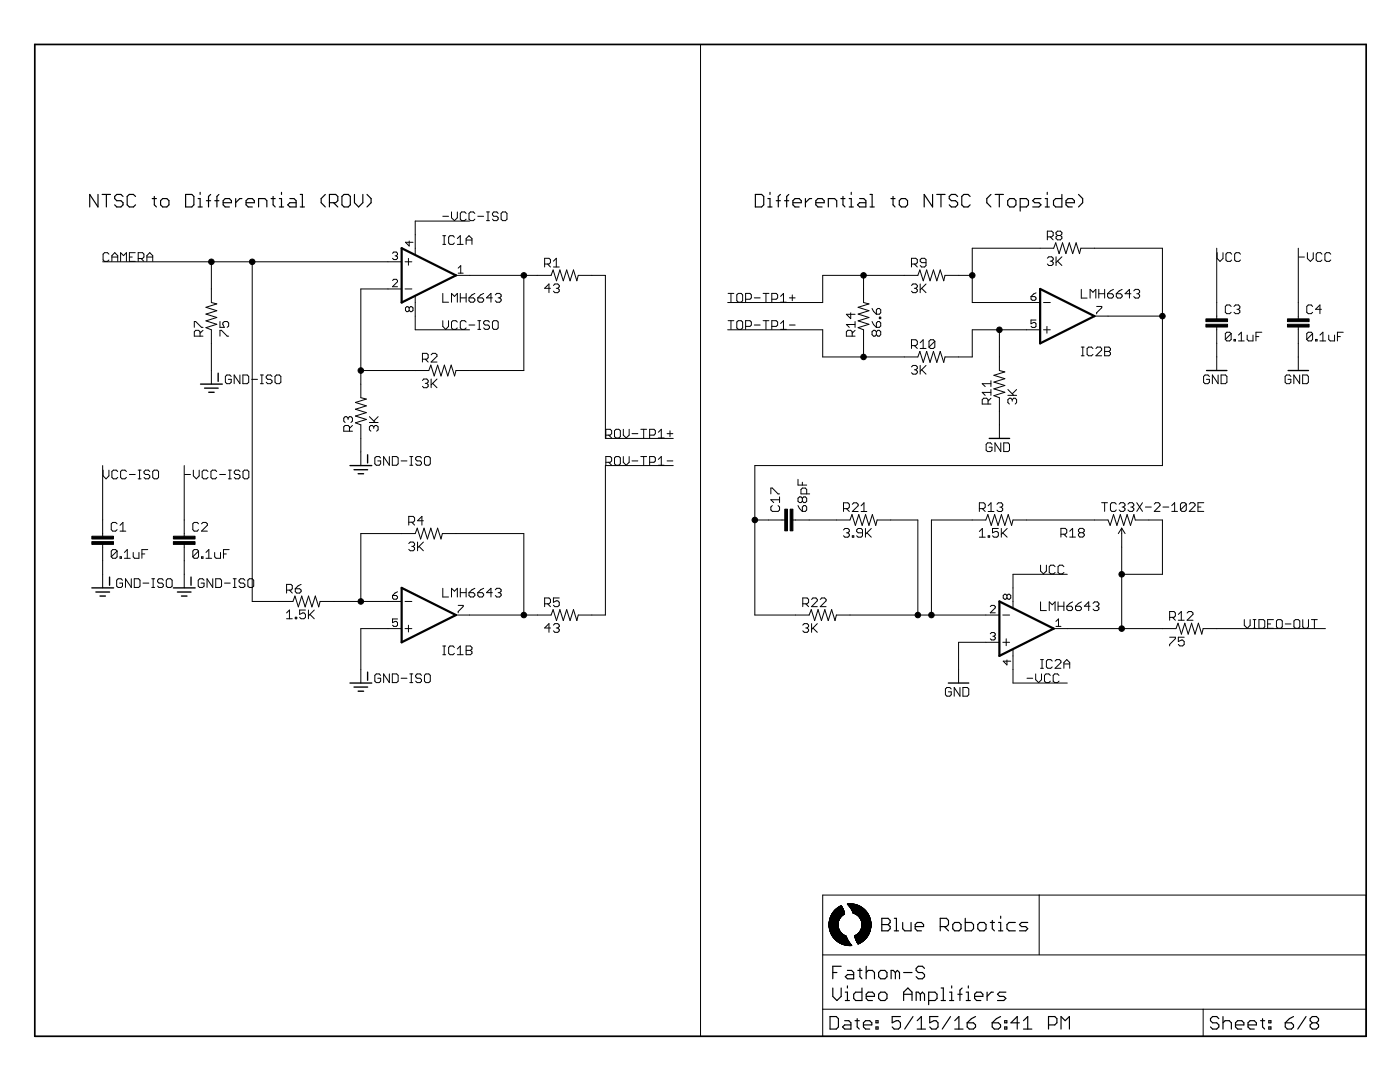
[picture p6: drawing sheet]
<svg xmlns="http://www.w3.org/2000/svg" width="279mm" height="216mm" viewBox="0 0 279 216" stroke-linecap="round" stroke-linejoin="round" font-family="sans-serif">
<g fill="none" stroke="#000" stroke-width=".23">
<path d="M19.6 38.8v2.5l-1.7-2.5v2.5M20.4 38.8h1.7M21.2 38.8v2.5M24.6 39.2l-.5-.4h-.8l-.4 .4v.4l.4 .4h.8l.5 .4v.5l-.5 .4h-.8l-.4-.4M27.1 39.2l-.5-.4h-.8l-.4 .4v1.7l.4 .4h.8l.5-.4M30.4 39.6h.8M30.8 39.2v1.7l.4 .4M37 38.8h1.3l.4 .4v1.7l-.4 .4h-1.3zM39.5 39.6h.4v1.7M39.9 38.4v.4M42 38.8l-.4 .4v2.1M43.7 38.8l-.4 .4v2.1"/>
<path d="M47 39.6v1.7M48.3 39.6h-.4l-.9 .8M54.1 39.6h.8M54.5 39.2v1.7l.4 .4M55.8 39.6h.4v1.7M56.2 38.4v.4M57.8 39.6h.9l.4 .4v1.3h-1.3l-.4-.4 .4-.5h1.3M59.9 38.8h.4v2.5M64.9 38.8l-.8 .8v.8l.8 .9M68.2 39.2l.5-.4h.8l.4 .4v1.7l-.4 .4h-.8l-.5-.4zM70.7 38.8v1.6l.9 .9 .8-.9v-1.6M73.2 38.8l.9 .8v.8l-.9 .9"/>
<path d="M150.7 38.8h1.3l.4 .4v1.7l-.4 .4h-1.3zM153.2 39.6h.5v1.7M153.7 38.4v.4M155.7 38.8l-.4 .4v2.1M157.4 38.8l-.4 .4v2.1M160.7 39.6v1.7M162 39.6h-.4l-.9 .8M167.8 39.6h.8M168.2 39.2v1.7l.4 .4M169.5 39.6h.4v1.7M169.9 38.4v.4M171.6 39.6h.8l.4 .4v1.3h-1.2l-.5-.4 .5-.5h1.2"/>
<path d="M173.6 38.8h.5v2.5M177.8 39.6h.8M178.2 39.2v1.7l.4 .4M179.9 39.6h.8l.4 .4v.9l-.4 .4h-.8l-.4-.4v-.9zM186.1 38.8v2.5l-1.7-2.5v2.5M186.9 38.8h1.7M187.8 38.8v2.5M191.1 39.2l-.4-.4h-.8l-.5 .4v.4l.5 .4h.8l.4 .4v.5l-.4 .4h-.8l-.5-.4M193.6 39.2l-.4-.4h-.8l-.5 .4v1.7l.5 .4h.8l.4-.4M197.8 38.8l-.9 .8v.8l.9 .9M198.6 38.8h1.7M199.4 38.8v2.5"/>
<path d="M201.5 39.6h.9l.4 .4v.9l-.4 .4h-.9l-.4-.4v-.9zM207.8 39.6h-1.3l-.4 .4 .4 .4h.8l.5 .5-.5 .4h-1.2M208.6 39.6h.4v1.7M209 38.4v.4M211.9 38.8v2.5h-1.2l-.5-.4v-.9l.5-.4h1.2M215.2 38.8l.9 .8v.8l-.9 .9M32 40l.5-.4h.8l.4 .4v.9l-.4 .4h-.8l-.5-.4zM39.5 41.3h.9M41.2 40h.8M42.9 40h.8M44.5 40.4h1.7v-.4l-.4-.4h-.9l-.4 .4v.9l.4 .4h.9M49.1 40.4h1.7v-.4l-.4-.4h-.9l-.4 .4v.9l.4 .4h.9"/>
<path d="M51.6 41.3v-1.7h1.3l.4 .4v1.3M55.8 41.3h.8M59.9 41.3h.8M65.7 40.4h1.3l.4-.4v-.8l-.4-.4h-1.3v2.5M66.6 40.4l.8 .9M153.2 41.3h.9M154.9 40h.8M156.6 40h.8M158.2 40.4h1.7v-.4l-.4-.4h-.8l-.5 .4v.9l.5 .4h.8M162.8 40.4h1.7v-.4l-.4-.4h-.9l-.4 .4v.9l.4 .4h.9M165.3 41.3v-1.7h1.3l.4 .4v1.3M169.5 41.3h.8"/>
<path d="M173.6 41.3h.9M203.6 41.3h1.3l.4-.4v-.9l-.4-.4h-1.3v2.5M208.6 41.3h.8M212.7 40.4h1.7v-.4l-.4-.4h-.8l-.5 .4v.9l.5 .4h.8M166.2 197.1v1.7l.8 .8 .9-.8v-1.7M166.2 194.1h.8M167.9 192.8h-1.7v2.5M168.7 198h.4v1.6M168.7 199.6h.8M169.1 193.6h.8l.5 .5v1.2h-1.3l-.4-.4 .4-.4h1.3M169.1 196.7v.4M171.2 193.6h.8"/>
<path d="M171.6 193.2v1.7l.4 .4M172 197.1v2.5h-1.2l-.4-.4v-.8l.4-.4h1.2M172.9 194.1l.4-.5h.8l.4 .5v1.2M172.9 192.8v2.5M172.9 198.8h1.6v-.4l-.4-.4h-.8l-.4 .4v.8l.4 .4h.8M175.3 198.4l.5-.4h.8l.4 .4v.8l-.4 .4h-.8l-.5-.4zM175.8 193.6h.8l.4 .5v.8l-.4 .4h-.8l-.5-.4v-.8zM176 183.2h1.2l.5 .5v.4l-.5 .4 .5 .4v.4l-.5 .4h-1.2zM176 184.5h1.2M178.5 183.2h.4v2.5M178.5 185.7h.8M178.7 194.1l-.4-.5h-.5v1.7"/>
<path d="M178.7 194.1v1.2M178.7 194.1l.4-.5 .4 .5v1.2M180.1 184.1v1.2l.5 .4h1.2v-1.6M180.3 194.1h1.7M180.3 199.6v-1.6l.9-.9 .8 .9v1.6M180.3 198.4h1.7M182.6 184.9h1.7v-.4l-.4-.4h-.8l-.5 .4v.8l.5 .4h.8M183.7 198.4l-.4-.4h-.5v1.6M183.7 198.4l.4-.4 .4 .4v1.2M183.7 198.4v1.2M184.5 193.2l-.4-.4h-.8l-.5 .4v.4l.5 .5h.8l.4 .4v.4l-.4 .4h-.8l-.5-.4M185.3 199.6h1.3l.4-.4v-.8l-.4-.4h-1.3v2.5"/>
<path d="M187.6 184.9h1.3l.4-.4v-.8l-.4-.5h-1.3v2.5M187.8 199.6h.9M187.8 197.1h.5v2.5M188.5 184.9l.8 .8M189.5 198h.4v1.6M189.5 199.6h.8M189.9 196.7v.4M190.5 184.1h.9l.4 .4v.8l-.4 .4h-.9l-.4-.4v-.8zM191.2 198.4h.8M192 197.1l-.4 .5v2M192.6 183.2v2.5h1.3l.4-.4v-.8l-.4-.4h-1.3M192.8 198h.5v1.6"/>
<path d="M192.8 199.6h.9M193.3 196.7v.4M194.5 198.8h1.7v-.4l-.5-.4h-.8l-.4 .4v.8l.4 .4h.8M195.5 184.1h.9l.4 .4v.8l-.4 .4h-.9l-.4-.4v-.8zM197 198v1.6M197.6 184.1h.9M198 183.7v1.6l.5 .4M198.2 198h-.4l-.8 .8M199.3 185.7h.8M199.3 184.1h.4v1.6M199.7 182.8v.4M200.7 198h-1.2l-.4 .4 .4 .4h.8l.4 .4-.4 .4h-1.2"/>
<path d="M202.6 184.1h-1.2l-.4 .4v.8l.4 .4h1.2M205.1 184.1h-1.2l-.4 .4 .4 .4h.8l.4 .4-.4 .4h-1.2M165.7 202.8h1.2l.4 .5v1.6l-.4 .4h-1.2zM168.6 203.7h.8l.4 .4v1.2h-1.2l-.5-.4 .5-.4h1.2M170.6 203.7h.9M171.1 203.3v1.6l.4 .4M172.3 204.5h1.7v-.4l-.4-.4h-.9l-.4 .4v.8l.4 .4h.9M174.8 204.9h.4v.4h-.4zM174.8 203.7h.4v.4h-.4zM179.7 202.8h-1.6v1.3l.8-.4h.4l.4 .4v.8l-.4 .4h-.8l-.4-.4M182.2 202.8l-1.6 2.5M183 205.3h1.7"/>
<path d="M183 203.7l.9-.9v2.5M187.2 202.8h-1.7v1.3l.9-.4h.4l.4 .4v.8l-.4 .4h-.9l-.4-.4M189.7 202.8l-1.7 2.5M190.5 205.3h1.7M190.5 203.7l.9-.9v2.5M193 204.1h1.3l.4 .4v.4l-.4 .4h-.9l-.4-.4zM194.7 202.8l-.8 .5-.9 .8M198 204.1h1.3l.4 .4v.4l-.4 .4h-.9l-.4-.4zM199.7 202.8l-.8 .5-.9 .8M200.5 204.9h.4v.4h-.4zM200.5 203.7h.4v.4h-.4zM203.4 204.1h-1.6l1.2-1.3v2.5"/>
<path d="M204.3 205.3h1.6M204.3 203.7l.8-.9v2.5M209.3 204.5h1.2l.4-.4v-.8l-.4-.5h-1.2v2.5M211.8 205.3v-2.5l.8 .9 .8-.9v2.5M243.2 203.3l-.4-.5h-.8l-.4 .5v.4l.4 .4h.8l.4 .4v.4l-.4 .4h-.8l-.4-.4M244.1 204.1l.4-.4h.8l.4 .4v1.2M244.1 202.8v2.5M246.6 204.5h1.6v-.4l-.4-.4h-.8l-.4 .4v.8l.4 .4h.8M249.1 204.5h1.6v-.4l-.4-.4h-.8l-.4 .4v.8l.4 .4h.8M251.6 203.7h.8M252 203.3v1.6l.4 .4M253.2 204.9h.4v.4h-.4z"/>
<path d="M253.2 203.7h.4v.4h-.4zM256.5 204.1h1.2l.4 .4v.4l-.4 .4h-.8l-.4-.4zM258.1 202.8l-.8 .5-.8 .8M260.6 202.8l-1.6 2.5M261.9 204.1l-.4 .4v.4l.4 .4h.8l.4-.4v-.4l-.4-.4M261.9 204.1l-.4-.4v-.4l.4-.5h.8l.4 .5v.4l-.4 .4M261.9 204.1h.8"/>
</g>
<g fill="none" stroke="#000" stroke-width=".2">
<path d="M139.8 8.9v197.9M20.5 52.2h59.7M21.7 50.7l-.3-.3h-.5l-.3 .3v1.2l.3 .3h.5l.3-.3M22.3 52.2v-1.2l.6-.6 .6 .6v1.2M22.3 51.3h1.2M24.1 52.2v-1.8l.6 .6 .5-.6v1.8M25.8 51.3h.6M27 50.4h-1.2v1.8h1.2M27.6 51.6h.8l.3-.3v-.6l-.3-.3h-.8v1.8M28.2 51.6l.5 .6M29.3 52.2v-1.2l.6-.6 .6 .6v1.2M29.3 51.3h1.2"/>
<path d="M42.2 52.2v8.2l1.1 .2-2.2 .7 2.2 .7-2.2 .7 2.2 .7-2.2 .6 2.2 .7-2.2 .7 1.1 .4v10.8M50.3 52.2v67.8h8.2l.4-1.1 .6 2.2 .7-2.2 .7 2.2 .7-2.2 .7 2.2 .6-2.2 .7 2.2 .3-1.1h16.3M78.3 50.5l.3-.2h.5l.2 .2v.3l-.2 .3M78.3 56l.3-.3h.5l.2 .3v.2l-1 1h1M78.8 51.1h.3M79.1 51.1l.2 .2v.2l-.2 .3h-.5l-.3-.3M80.2 57.7h-8.2v21.7l1.1 .2-2.2 .7 2.2 .7-2.2 .7 2.2 .6-2.2 .7 2.2 .7-2.2 .7 1.1 .4v8.1M80.8 52.2h1.4M80.8 57.7h1.4M81.5 51.6v1.3M81.7 48.1v1l-.8-.8h1.5M82.9 59.1v6.7h10.8"/>
<path d="M88.4 58.5v1.8h1.1M88.4 48.8h.5M88.4 47h.5M88.4 43.2h1.1M88.6 47v1.8M90.1 42.3v1.2l.6 .5 .6-.5v-1.2M90.7 47.3l-.3-.3h-.6l-.3 .3v1.2l.3 .3h.6l.3-.3M91 54.9h19l.4-1 .7 2.1 .6-2.1 .7 2.1 .7-2.1 .7 2.1 .6-2.1 .7 2.1 .3-1.1h5.4v32.6h13.6M91.3 47.6l.6-.6v1.8M91.3 48.8h1.1M91.4 53.5l.5-.5v1.5M91.4 54.5h1"/>
<path d="M91.9 58.5v1.8M91.9 59.4h1.1M93 42.6l-.3-.3h-.6l-.2 .3v1.1l.2 .3h.6l.3-.3M93 48.8v-1.2l.6-.6 .6 .6v1.2M93 58.5v1.8M93 47.9h1.2M93.6 59.4h.9l.3 .3v.3l-.3 .3h-.6l-.3-.3zM93.7 44.1h-10.8v6.7M94.8 58.5l-.6 .3-.6 .6M94.8 42.6l-.3-.3h-.6l-.3 .3v1.1l.3 .3h.6l.3-.3M95.4 59.4h.8l.3 .3v.3l-.3 .3h-.5l-.3-.3zM95.4 43.2h1.1"/>
<path d="M96.5 58.5l-.6 .3-.5 .6M97.1 42.3h.6M97.1 44h.6M97.4 42.3v1.7M98.3 59.4h-1.2l.9-.9v1.8M98.8 58.8l.3-.3h.6l.3 .3v.3l-.3 .3M99.4 59.4h.3M99.4 42.6l-.3-.3h-.5l-.3 .3v.3l.3 .3h.5l.3 .3v.2l-.3 .3h-.5l-.3-.3M99.7 59.4l.3 .3v.3l-.3 .3h-.6l-.3-.3M100.3 42.3h.6l.3 .3v1.1l-.3 .3h-.6l-.3-.3v-1.1zM104.5 54.9v19h-13.5l-.3 1.1-.7-2.1-.6 2.1-.7-2.1-.7 2.1-.7-2.1-.6 2.1-.7-2.1-.4 1h-13.6M108.7 52.7h.9l.3-.3v-.6l-.3-.3h-.9v1.8"/>
<path d="M109.3 52.7l.6 .6M109.9 57.5h-1.2l.9-.8v1.7M110.4 57l.3-.3h.6l.3 .3v.2l-.3 .3M110.4 52.1l.6-.6v1.8M110.4 53.3h1.2M111 57.5h.3M111.3 57.5l.3 .3v.3l-.3 .3h-.6l-.3-.3M145.3 58.5h1.2M145.9 58.5v1.8M147 58.8l.3-.3h.6l.3 .3v1.2l-.3 .3h-.6l-.3-.3zM148.8 59.7h.9l.2-.3v-.6l-.2-.3h-.9v1.8M150.5 59.4h1.2"/>
<path d="M152.3 58.5h1.2M152.9 58.5v1.8M154 59.7h.9l.3-.3v-.6l-.3-.3h-.9v1.8M155.8 59.1l.6-.6v1.8M157.5 59.4h1.2M158.1 58.8v1.2M172.3 54.9v5.5l1.1 .2-2.1 .7 2.1 .7-2.1 .7 2.1 .7-2.1 .6 2.1 .7-2.1 .7 1 .4v5.4M181.9 57l.3-.3h.6l.3 .3v.2l-.3 .3M181.9 52.7h.9l.3-.3v-.6l-.3-.3h-.9v1.8M182.5 57.5h.3M182.5 52.7l.6 .6M182.8 57.5l.3 .3v.3l-.3 .3h-.6l-.3-.3"/>
<path d="M183.6 56.7v1.7M183.9 57.5l.9 .9M184.8 52.4h-.9l-.3-.3v-.3l.3-.3h.6l.3 .3v1.2l-.3 .3h-.6l-.3-.3M184.8 56.7l-1.2 1.1M194 54.9h-5.4l-.3 1.1-.7-2.1-.6 2.1-.7-2.1-.7 2.1-.7-2.1-.6 2.1-.7-2.1-.4 1h-19v5.5h-19M205.8 59.2h.7l.3 .2v.3l-.3 .2h-.5l-.2-.2zM206.8 58.4l-.5 .3-.5 .5M209 51.5l.3-.3h.6l.3 .3v.3l-.3 .3M209 47.3h.9l.3-.3v-.6l-.3-.3h-.9v1.8M209.6 52.1h.3M209.6 47.3l.6 .6M209.9 52.1l.3 .3v.3l-.3 .3h-.6l-.3-.3"/>
<path d="M210.8 51.2v1.8M211.1 47l-.3-.3v-.3l.3-.3h.5l.3 .3v.3l-.3 .3M211.1 47l-.3 .3v.3l.3 .3h.5l.3-.3v-.3l-.3-.3M211.1 52.1l.8 .9M211.1 47h.5M211.9 51.2l-1.1 1.2M215.8 57.7v1.8h1.2M217.6 59.5v-1.8l.5 .6 .6-.6v1.8M219.3 57.7v1.8M219.3 58.6h1.2M220.5 57.7v1.8M221 58.6h.9l.3 .3v.3l-.3 .3h-.6l-.3-.3z"/>
<path d="M222.2 57.7l-.6 .3-.6 .6M222.8 58.6h.8l.3 .3v.3l-.3 .3h-.5l-.3-.3zM223.9 57.7l-.5 .3-.6 .6M225.7 58.6h-1.2l.9-.9v1.8M226.3 58l.3-.3h.6l.2 .3v.3l-.2 .3M226.9 58.6h.3M227.2 58.6l.2 .3v.3l-.2 .3h-.6l-.3-.3M242.8 49.5v14.1M242.9 50.4v1.2l.6 .6 .6-.6v-1.2M245.8 50.7l-.3-.3h-.6l-.2 .3v1.2l.2 .3h.6l.3-.3M247.6 50.7l-.3-.3h-.6l-.3 .3v1.2l.3 .3h.6l.3-.3M259.1 49.5v14.1"/>
<path d="M259.2 51.3h1.1M260.9 50.4v1.2l.6 .6 .6-.6v-1.2M263.8 50.7l-.3-.3h-.5l-.3 .3v1.2l.3 .3h.5l.3-.3M265.6 50.7l-.3-.3h-.6l-.3 .3v1.2l.3 .3h.6l.3-.3M38.8 65.3v-1.1h.3l1.1 1.1h.3M39.9 67.1v-.9l-.3-.3h-.5l-.3 .3v.9h1.7M40.5 65.9l-.6 .6M43.9 64.2v1.1h.9l-.3-.8 .3-.3h.5l.3 .3v.5l-.3 .3M43.9 67.1v-1.2h.3l1.1 1.2h.3M46.1 75.1l-.3-.3h-.5l-.3 .3v1.2l.3 .3h.5l.3-.3v-.6h-.5M47.9 74.8v1.8l-1.2-1.8v1.8M48.5 74.8h.8l.3 .3v1.2l-.3 .3h-.8z"/>
<path d="M50.2 75.7h1.2M52 74.8h.6M52 76.6h.6M52.3 74.8v1.8M54.3 75.1l-.3-.3h-.6l-.3 .3v.3l.3 .3h.6l.3 .3v.3l-.3 .3h-.6l-.3-.3M55.2 74.8h.6l.2 .3v1.2l-.2 .3h-.6l-.3-.3v-1.2zM81.7 61.4l-.3-.2h-.2l-.3 .2v.5l.3 .3h.2l.3-.3M81.7 61.4l.2-.2h.3l.2 .2v.5l-.2 .3h-.3l-.2-.3M81.7 61.4v.5M84.3 75.9l.3-.3h.6l.2 .3v.3l-.2 .3M84.3 71.7h.9l.2-.3v-.6l-.2-.3h-.9v1.7M84.9 76.5h.3"/>
<path d="M84.9 71.7l.5 .5M85.2 76.5l.2 .3v.3l-.2 .3h-.6l-.3-.3M86 75.6v1.8M86 70.8l.3-.3h.6l.3 .3v.3l-1.2 1.1h1.2M86.3 76.5l.9 .9M87.2 75.6l-1.2 1.2M88.4 64v1.1l.5 .6 .6-.6v-1.1M90.1 60.3v-1.8l.6 .6 .6-.6v1.8M91.3 64.3l-.3-.3h-.6l-.3 .3v1.1l.3 .3h.6l.3-.3M93 64.3l-.3-.3h-.6l-.2 .3v1.1l.2 .3h.6l.3-.3M93.6 64.9h1.2M95.4 64h.5"/>
<path d="M95.4 65.7h.5M95.7 64v1.7M97.7 64.3l-.3-.3h-.6l-.3 .3v.3l.3 .3h.6l.3 .2v.3l-.3 .3h-.6l-.3-.3M98.3 64.3l.3-.3h.5l.3 .3v1.1l-.3 .3h-.5l-.3-.3zM145.2 65.8h19v5.4h19l.4-1.1 .7 2.2 .6-2.2 .7 2.2 .7-2.2 .7 2.2 .6-2.2 .7 2.2 .3-1.1h5.4v-5.4h13.6M145.3 64h1.2M145.9 64v1.7M147 64.3l.3-.3h.6l.3 .3v1.1l-.3 .3h-.6l-.3-.3zM148.8 65.1h.9l.2-.2v-.6l-.2-.3h-.9v1.7M150.5 64.9h1.2M152.3 64h1.2M152.9 64v1.7"/>
<path d="M154 65.1h.9l.3-.2v-.6l-.3-.3h-.9v1.7M155.8 60.3h1.2M155.8 65.7h1.2M155.8 64.6l.6-.6v1.7M157.5 64.9h1.2M169.8 62.4v1.2l-.9-.9h1.7M170.1 67.1v-.9l-.3-.3h-.6l-.3 .3v.9h1.7M170.6 65.9l-.5 .6M170.6 64.7h-1.7l.6 .6M170.6 64.2v1.1M174 64.2l.3 .5 .6 .6M174 61.6l.3 .5 .6 .6"/>
<path d="M174.9 66.2l-.3-.3h-.3l-.3 .3v.6l.3 .3h.3l.3-.3M174.9 66.2l.3-.3h.3l.3 .3v.6l-.3 .3h-.3l-.3-.3M174.9 64.5l.3-.3h.3l.3 .3v.5l-.3 .3h-.6zM174.9 61.8l.3-.2h.3l.3 .2v.6l-.3 .3h-.6zM174.9 66.2v.6M175.5 63.3h.3v.3h-.3zM181.9 69h.9l.3-.3v-.6l-.3-.3h-.9v1.7M181.9 73.2l.3-.3h.6l.3 .3v.3l-.3 .3M182.5 73.8h.3M182.5 69l.6 .5M182.8 73.8l.3 .3v.3l-.3 .3h-.6l-.3-.3M183.6 72.9v1.8"/>
<path d="M183.6 68.4l.6-.6v1.7M183.6 69.5h1.2M183.9 73.8l.9 .9M184.8 72.9l-1.2 1.2M186.6 68.1l-.3-.3h-.6l-.3 .3v1.2M186.6 68.1v1.2l-.3 .2h-.6l-.3-.2M186.6 68.1l-1.2 1.2M197.8 76.6h-1.8l.6 .5M197.8 79.5l-.6 .6M197.8 78.3h-1.8l.6 .6M197.8 76v1.1M197.8 77.7v1.2"/>
<path d="M199.5 65.8v8.1l1 .3-2.1 .7 2.1 .7-2.1 .6 2.1 .7-2.1 .7 2.1 .7-2.1 .7 1.1 .4v8.1M201.1 78.9h1.8M201.1 77.7l1.2 1.2M202 79.8l-.3-.3h-.3l-.3 .3v.5l.3 .3M202 79.8l.3-.3h.3l.3 .3v.5l-.3 .3M202 79.8v.3M202.9 77.7l-.9 .9M206.8 63.9h-1v.7l.7-.3 .3 .3v.5l-.3 .2h-.5l-.2-.2M207.6 60.4h-13.6v-10.9h16.3l.4-1 .7 2.1 .6-2.1 .7 2.1 .7-2.1 .7 2.1 .7-2.1 .6 2.1 .3-1.1h16.3v43.4h-81.4v29.8h10.9l.4-1.1 .7 2.2 .7-2.2 .6 2.2 .7-2.2 .7 2.2 .7-2.2 .6 2.2 .3-1.1h32.6M208.3 65.8h1.3M208.3 60.4h1.3M208.9 65.1v1.4"/>
<path d="M215.8 71h.6M215.8 69.3h.6M216.1 69.3v1.7M218.1 69.6l-.3-.3h-.5l-.3 .3v1.1l.3 .3h.5l.3-.3M218.4 63.1h13.6M218.7 69.6l.3-.3h.6l.3 .3v.2l-1.2 1.2h1.2M218.9 61.2h1v.2l-1 1v.2M220.5 69.3h.8l.3 .3v.2l-.3 .3 .3 .3v.3l-.3 .3h-.8zM220.5 70.1h.8M241.4 75.1l-.3-.3h-.6l-.3 .3v1.2l.3 .3h.6l.3-.3v-.6h-.6M242.8 65.3v8.6M243.1 74.8v1.8l-1.1-1.8v1.8"/>
<path d="M243.7 74.8h.9l.3 .3v1.2l-.3 .3h-.9zM245.7 61.2l-.3-.3h-.6l-.3 .3v1.1l.3 .3h.6l.3-.3M245.7 66.6l-.3-.3h-.6l-.3 .3v1.1M245.7 66.6v1.1l-.3 .3h-.6l-.3-.3M245.7 66.6l-1.2 1.1M246.3 67.7h.3v.3h-.3zM246.3 61.2l.3-.3h.6l.2 .3v.2l-.2 .3M246.9 61.7h.3M247.2 68h1.1M247.2 66.9l.5-.6v1.7M247.2 61.7l.2 .3v.3l-.2 .3h-.6l-.3-.3M248.9 66.9v.8l.3 .3h.9v-1.1"/>
<path d="M250.7 67.2h.5M251.8 66.3h-1.1v1.7M257.6 75.1l-.3-.3h-.5l-.3 .3v1.2l.3 .3h.5l.3-.3v-.6h-.6M259.1 65.3v8.6M259.4 74.8v1.8l-1.2-1.8v1.8M260 74.8h.8l.3 .3v1.2l-.3 .3h-.8zM262 66.6l-.3-.3h-.6l-.3 .3v1.1M262 66.6v1.1l-.3 .3h-.6l-.3-.3M262 61.2l-.3-.3h-.6l-.3 .3v1.1l.3 .3h.6l.3-.3M262 66.6l-1.2 1.1M262.6 67.7h.2v.3h-.2zM263.4 68h1.2"/>
<path d="M263.4 66.9l.6-.6v1.7M263.7 61.7h-1.1l.8-.8v1.7M265.2 66.9v.8l.3 .3h.8v-1.1M266.9 67.2h.6M268.1 66.3h-1.2v1.7M20.5 92.9v14.1M20.6 93.8v1.2l.6 .5 .5-.5v-1.2M23.5 94.1l-.3-.3h-.6l-.3 .3v1.1l.3 .3h.6l.3-.3M25.2 94.1l-.3-.3h-.5l-.3 .3v1.1l.3 .3h.5l.3-.3M25.8 94.7h1.2M27.6 93.8h.6M27.6 95.5h.6"/>
<path d="M27.9 93.8v1.7M29.9 94.1l-.3-.3h-.6l-.3 .3v.3l.3 .3h.6l.3 .3v.2l-.3 .3h-.6l-.3-.3M30.5 94.1l.3-.3h.5l.3 .3v1.1l-.3 .3h-.5l-.3-.3zM36.8 92.9v14.1M36.9 94.7h1.1M38.6 93.8v1.2l.6 .5 .6-.5v-1.2M41.5 94.1l-.3-.3h-.6l-.3 .3v1.1l.3 .3h.6l.3-.3M43.2 94.1l-.2-.3h-.6l-.3 .3v1.1l.3 .3h.6l.2-.3M43.8 94.7h1.2M45.6 93.8h.6M45.6 95.5h.6M45.9 93.8v1.7"/>
<path d="M47.9 94.1l-.3-.3h-.6l-.2 .3v.3l.2 .3h.6l.3 .3v.2l-.3 .3h-.6l-.2-.3M48.5 94.1l.3-.3h.6l.3 .3v1.1l-.3 .3h-.6l-.3-.3zM69.5 83.4l-.3-.3h-.3l-.3 .3v.6l.3 .3M69.5 83.4l.2-.3h.3l.3 .3v.6l-.3 .3M69.5 83.4v.3M69.7 86v-.8l-.2-.3h-.6l-.3 .3v.8h1.7M70.3 84.9l-.6 .6M73.7 84.3h1.8M73.7 83.1l1.2 1.2M74.6 85.2l-.3-.3h-.3l-.3 .3v.6l.3 .2M74.6 85.2l.3-.3h.3l.3 .3v.6l-.3 .2M74.6 85.2v.3"/>
<path d="M75.5 83.1l-.9 .9M76 91.4l-.3-.3h-.6l-.3 .3v1.1l.3 .3h.6l.3-.3v-.5h-.6M77.7 91.1v1.7l-1.1-1.7v1.7M78.3 91.1h.9l.3 .3v1.1l-.3 .3h-.9zM80.1 92h1.1M81.8 91.1h.6M81.8 92.8h.6M82.1 91.1v1.7M84.1 91.4l-.3-.3h-.6l-.2 .3v.3l.2 .3h.6l.3 .2v.3l-.3 .3h-.6l-.2-.3M84.7 91.4l.3-.3h.6l.3 .3v1.1l-.3 .3h-.6l-.3-.3zM120.9 92.2h.9l.3-.2v-.6l-.3-.3h-.9v1.7M120.9 86.8h.9l.3-.3v-.5l-.3-.3h-.9v1.7"/>
<path d="M121.5 86.8l.6 .6M121.5 92.2l.6 .6M122.6 91.4l.3-.3h.6l.3 .3v1.1l-.3 .3h-.6l-.3-.3zM122.9 85.7h.6l.3 .3v1.1l-.3 .3h-.6l-.3-.3v-1.1zM124.4 85.7v1.1l.6 .6 .6-.6v-1.1M124.4 91.1v1.1l.6 .6 .6-.6v-1.1M126.1 92h1.2M126.1 86.5h1.2M127.9 91.1h1.2M127.9 85.7h1.2M128.5 85.7v1.7M128.5 91.1v1.7"/>
<path d="M129.6 92.2h.9l.3-.2v-.6l-.3-.3h-.9v1.7M129.6 86.8h.9l.3-.3v-.5l-.3-.3h-.9v1.7M131.4 92.8h1.1M131.4 87.4h1.1M131.4 86.3l.6-.6v1.7M131.4 91.7l.6-.6v1.7M133.1 92h1.2M133.1 86.5h1.2M133.7 86v1.1M134.4 92.9h-13.6v29.8h-5.4l-.3 1.1-.7-2.2-.6 2.2-.7-2.2-.7 2.2-.7-2.2-.6 2.2-.7-2.2-.4 1.1h-19M153.8 98.6v-1.2h.3l1.2 1.2h.3M155.6 99.1v1.2"/>
<path d="M155.6 99.7h-1.8l.6 .6M159.3 95.7v1.1h1.7M160.1 99.4l.3-.3h.3l.3 .3v.6l-.3 .3h-.3l-.3-.3M160.1 96.2v.6M160.1 99.4v.6M160.1 99.4l-.2-.3h-.3l-.3 .3v.6l.3 .3h.3l.2-.3M161 98.6v-.9l-.3-.3h-.6l-.2 .3v.9h1.7M197.2 80.6v-.8l-.3-.3h-.6l-.3 .3v.8h1.8M198 88.7l-.3-.3h-.6l-.3 .3v1.1l.3 .3h.6l.3-.3v-.6h-.6M199.7 88.4v1.7l-1.1-1.7v1.7M200.3 88.4h.9l.3 .3v1.1l-.3 .3h-.9zM20.5 108.6v8.7"/>
<path d="M23.4 104.5l-.3-.3h-.6l-.3 .3v1.2l.3 .3h.6l.3-.3M23.4 110l-.3-.3h-.6l-.3 .3v1.1M23.4 110v1.1l-.3 .3h-.6l-.3-.3M23.4 110l-1.2 1.1M24 111.1h.2v.3h-.2zM24 106h1.1M24 104.8l.5-.6v1.8M24.4 115.8l-.2-.3h-.6l-.3 .3v1.1l.3 .3h.6l.2-.3v-.5h-.5M24.8 111.4h1.2M24.8 110.2l.6-.5v1.7M26.2 115.5v1.7l-1.2-1.7v1.7M26.6 110.2v.9l.3 .3h.8v-1.2"/>
<path d="M26.8 115.5h.9l.2 .3v1.1l-.2 .3h-.9zM28.3 110.5h.6M28.5 116.4h1.2M29.5 109.7h-1.2v1.7M30.3 115.5h.6M30.3 117.2h.6M30.6 115.5v1.7M32.6 115.8l-.3-.3h-.6l-.2 .3v.3l.2 .3h.6l.3 .2v.3l-.3 .3h-.6l-.2-.3M33.5 115.5h.6l.3 .3v1.1l-.3 .3h-.6l-.3-.3v-1.1zM36.8 108.6v8.7M39.6 110l-.3-.3h-.5l-.3 .3v1.1M39.6 110v1.1l-.3 .3h-.5l-.3-.3"/>
<path d="M39.6 104.5l-.3-.3h-.5l-.3 .3v1.2l.3 .3h.5l.3-.3M39.6 110l-1.1 1.1M40.2 111.1h.3v.3h-.3zM40.2 104.5l.3-.3h.6l.3 .3v.3l-1.2 1.2h1.2M40.7 115.8l-.3-.3h-.5l-.3 .3v1.1l.3 .3h.5l.3-.3v-.5h-.6M41.1 111.4h1.1M41.1 110.2l.6-.5v1.7M42.5 115.5v1.7l-1.2-1.7v1.7M42.8 110.2v.9l.3 .3h.9v-1.2M43.1 115.5h.8l.3 .3v1.1l-.3 .3h-.8zM44.6 110.5h.6M44.8 116.4h1.2"/>
<path d="M45.7 109.7h-1.1v1.7M46.5 115.5h.6M46.5 117.2h.6M46.8 115.5v1.7M48.9 115.8l-.3-.3h-.6l-.3 .3v.3l.3 .3h.6l.3 .2v.3l-.3 .3h-.6l-.3-.3M49.5 115.8l.3-.3h.5l.3 .3v1.1l-.3 .3h-.5l-.3-.3zM57.2 117.8h.9l.2-.3v-.6l-.2-.3h-.9v1.7M57.8 117.8l.5 .5M58.9 117.5h.9l.3 .3v.2l-.3 .3h-.6l-.3-.3zM60.1 116.6l-.6 .3-.6 .6M78.3 118.8h.8l.2 .3v.2l-.2 .3h-.5l-.3-.3zM79.3 118.1l-.5 .2-.5 .5"/>
<path d="M81.6 108.5l.3-.3h.5l.3 .3v.3l-.3 .2M81.6 104.2h.8l.3-.3v-.6l-.3-.3h-.8v1.8M82.2 109h.2M82.2 104.2l.5 .6M82.4 109l.3 .3v.3l-.3 .3h-.5l-.3-.3M83.3 108.2v1.7M83.6 109l.9 .9M84.5 108.2l-1.2 1.1M84.5 103.9h-1.2l.9-.9v1.8M88.4 117.4v1.7h1.1M90.1 119.1v-1.7l.6 .6 .6-.6v1.7M91.9 117.4v1.7"/>
<path d="M91.9 118.3h1.1M93 117.4v1.7M93.6 118.3h.9l.3 .3v.2l-.3 .3h-.6l-.3-.3zM94.8 117.4l-.6 .3-.6 .6M95.4 118.3h.8l.3 .3v.2l-.3 .3h-.5l-.3-.3zM96.5 117.4l-.6 .3-.5 .6M98.3 118.3h-1.2l.9-.9v1.7M98.8 117.7l.3-.3h.6l.3 .3v.3l-.3 .3M99.4 118.3h.3M99.7 118.3l.3 .3v.2l-.3 .3h-.6l-.3-.3M111.6 119.3h-1.2v.9l.9-.3 .3 .3v.6l-.3 .3h-.6l-.3-.3M150.6 103.8h6"/>
<path d="M154.1 100.9l-.3 .3v.5l.3 .3h1.2l.3-.3v-.5l-.3-.3M158.2 103.8h11.4l.4-1.1 .7 2.1 .7-2.1 .7 2.1 .6-2.1 .7 2.1 .7-2.1 .7 2.1 .2-1h8.2v18.9M159.3 100.9l.3 .6 .5 .5M160.1 101.2l.3-.3h.3l.3 .3v.5l-.3 .3h-.6zM162 119.6l.2-.3h.6l.3 .3v.3l-1.1 1.2h1.1M163.7 119.6l.3-.3h.6l.3 .3v.3l-1.2 1.2h1.2M168.3 105.7l.3-.2h.6l.3 .2v.3l-.3 .3M168.3 101.5h.9l.3-.3v-.6l-.3-.3h-.9v1.8M168.9 106.3h.3M168.9 101.5l.6 .6M169.2 106.3l.3 .3v.3l-.3 .3h-.6l-.3-.3M170.1 106.9h.3v.3h-.3z"/>
<path d="M170.1 100.6l.3-.3h.6l.3 .3v.3l-1.2 1.2h1.2M171.9 102.1h1.1M171.9 100.9l.5-.6v1.8M172.1 106.3h-.8l-.3-.3v-.3l.3-.2h.5l.3 .2v1.2l-.3 .3h-.5l-.3-.3M172.7 105.5v1.7M173 106.3l.9 .9M173.9 105.5l-1.2 1.1M195.5 106l.5-.5v1.7M195.5 107.2h1.1M195.5 101.5h.8l.3-.3v-.6l-.3-.3h-.8v1.8M196 101.5l.6 .6M197.2 106.9h.3v.3h-.3z"/>
<path d="M197.2 100.9l.6-.6v1.8M197.2 102.1h1.2M199 100.6l.2-.3h.6l.3 .3v.3l-.3 .3M199.2 105.5h-1.1v.8l.6-.3h.2l.3 .3v.6l-.3 .3h-.5l-.3-.3M199.5 101.2h.3M199.8 105.5v1.7M199.8 101.2l.3 .3v.3l-.3 .3h-.6l-.2-.3M200.1 106.3l.9 .9M201 118.8l-.3-.2h-.2l-.3 .2v.5l.3 .3h.2l.3-.3M201 118.8l.2-.2h.3l.2 .2v.5l-.2 .3h-.3l-.2-.3M201 118.8v.5M201 105.5l-1.2 1.1"/>
<path d="M207.7 112.8v1.1l.5 .6 .6-.6v-1.1M210.6 113.1l-.3-.3h-.6l-.3 .3v1.1l.3 .3h.6l.3-.3M211.7 106.6h.9l.3-.3v-.6l-.3-.3h-.9v1.8M212.3 106.6l.6 .6M212.3 113.1l-.3-.3h-.5l-.3 .3v1.1l.3 .3h.5l.3-.3M213 114.6h-10.8v6.7M213.5 106l.6-.6v1.8M213.5 107.2h1.1M215.5 106.3l-.3 .3v.3l.3 .3h.6l.3-.3v-.3l-.3-.3M215.5 106.3h.6M215.5 106.3l-.3-.3v-.3l.3-.3h.6l.3 .3v.3l-.3 .3M219.9 100.3h1.1"/>
<path d="M220.5 100.3v1.7M222.8 100.6l-.3-.3h-.6l-.3 .3v1.1l.3 .3h.6l.3-.3M223.4 100.6l.2-.3h.6l.3 .3v.3l-.3 .3M223.9 114.6h8.1v-10.8h-5.4l-.3-1.1-.7 2.1-.7-2.1-.6 2.1-.7-2.1-.7 2.1-.7-2.1-.6 2.1-.5-1h-18.9l-.3 1-.7-2.1-.7 2.1-.6-2.1-.7 2.1-.7-2.1-.7 2.1-.7-2.1-.4 1.1h-10.8v18.9M223.9 105.4l.6 1.1M223.9 105.4l-.7 1.1M223.9 105.4v20M223.9 101.2h.3M224.2 101.2l.3 .3v.2l-.3 .3h-.6l-.2-.3M225.1 100.6l.3-.3h.6l.3 .3v.3l-.3 .3M225.7 101.2h.3M226 101.2l.3 .3v.2l-.3 .3h-.6l-.3-.3"/>
<path d="M226.9 100.3l1.1 1.7M228 100.3l-1.1 1.7M228.6 101.2h1.2M230.4 100.6l.2-.3h.6l.3 .3v.3l-1.1 1.1h1.1M232.1 101.2h1.2M233.8 102h1.2M233.8 100.9l.6-.6v1.7M236.7 100.6v1.1l-.2 .3h-.6l-.3-.3M236.7 100.6l-.2-.3h-.6l-.3 .3v1.1M236.7 100.6l-1.1 1.1M237.3 100.6l.3-.3h.6l.3 .3v.3l-1.2 1.1h1.2M239.1 101.2h.6"/>
<path d="M240.2 100.3h-1.1v1.7h1.1M57.2 122.3l.6-.6v1.8M57.2 123.5h1.1M58.9 123.2h.3v.3h-.3zM61 121.7h-1.2v.9l.9-.3 .3 .3v.6l-.3 .3h-.6l-.3-.3M61.6 121.7v1.8M61.8 122.6l.9 .9M62.7 121.7l-1.1 1.2M72 120v-13.5h10.9l.4-1.1 .6 2.1 .7-2.1 .7 2.1 .7-2.1 .7 2.1 .6-2.1 .7 2.1 .3-1h16.2v16.2M76 134.8l-.3-.3h-.6l-.3 .3v1.1l.3 .3h.6l.3-.3v-.6h-.6M77.7 134.5v1.7l-1.1-1.7v1.7M78.3 134.5h.9l.3 .3v1.1l-.3 .3h-.9z"/>
<path d="M79.3 123.5h-1v.7l.5-.2h.3l.2 .2v.6l-.2 .2h-.5l-.3-.2M80.1 135.3h1.1M80.2 125.4h-8.2v10.9M80.8 125.4h1.4M80.8 120h1.4M81.5 124.8v1.3M81.8 134.5h.6M81.8 136.2h.6M82.1 134.5v1.7M84.1 134.8l-.3-.3h-.6l-.2 .3v.2l.2 .3h.6l.3 .3v.3l-.3 .3h-.6l-.2-.3M85 134.5h.6l.3 .3v1.1l-.3 .3h-.6l-.3-.3v-1.1zM88.4 130.6h.5"/>
<path d="M88.4 128.9h.5M88.6 128.9v1.7M90.7 129.2l-.3-.3h-.6l-.3 .3v1.2l.3 .2h.6l.3-.2M91.3 129.5l.6-.6v1.7M91.3 130.6h1.1M91.4 120.8h1v.2l-1 1v.3M93 128.9h.9l.3 .3v.3l-.3 .3 .3 .3v.3l-.3 .2h-.9zM93 129.8h.9M108.7 120.5h.9l.3-.3v-.6l-.3-.3h-.9v1.8M109.3 120.5l.6 .6M109.9 125.3h-1.2l.9-.9v1.8M110.4 124.7l.3-.3h.6l.3 .3v.3l-.3 .3"/>
<path d="M111 125.3h.3M111.3 125.3l.3 .3v.3l-.3 .3h-.6l-.3-.3M160.2 124.7l.3-.3h.6l.3 .3v.3l-.3 .3M160.2 120.5h.9l.3-.3v-.6l-.3-.3h-.9v1.8M160.8 125.3h.3M160.8 120.5l.6 .6M161.1 125.3l.3 .3v.3l-.3 .3h-.6l-.3-.3M162 124.4v1.8M162.2 125.3l.9 .9M163.1 124.4l-1.1 1.2M189.8 137.5l-.3-.3h-.5l-.3 .3v1.1l.3 .3h.5l.3-.3v-.6h-.5M191.6 137.2v1.7l-1.2-1.7v1.7"/>
<path d="M192.2 137.2h.8l.3 .3v1.1l-.3 .3h-.8zM197.6 121l.3-.2h.5l.2 .2v.3l-1 1h1M197.6 126.5l.3-.3h.5l.2 .3v.2l-.2 .3M198.1 127h.3M198.4 127l.2 .2v.3l-.2 .2h-.5l-.3-.2M199.5 128.2h-8.2v8.1M200.1 122.7h1.4M200.1 128.2h1.4M200.8 127.5v1.3M201 131.7v1l-.8-.8h1.5M202.2 129.6v6.7h10.8M205 135.3h1.1"/>
<path d="M206.7 134.5v1.1l.6 .6 .6-.6v-1.1M207.7 120.1v1.7h1.1M207.7 133.3h.5M207.7 131.6h.5M208 131.6v1.7M209.4 121.8v-1.7l.6 .6 .6-.6v1.7M209.6 134.8l-.3-.3h-.6l-.3 .3v1.1l.3 .3h.6l.3-.3M210 131.9l-.3-.3h-.6l-.3 .3v1.2l.3 .2h.6l.3-.2M210.3 125.4h24.4l.4-1 .7 2.1 .7-2.1 .6 2.1 .7-2.1 .7 2.1 .7-2.1 .6 2.1 .3-1.1h24.4M210.6 131.9l.3-.3h.5l.3 .3v.3l-1.1 1.1h1.1M210.7 125h1M210.7 124l.5-.5v1.5"/>
<path d="M211.2 120.1v1.7M211.2 121h1.1M211.3 134.8l-.2-.3h-.6l-.3 .3v1.1l.3 .3h.6l.2-.3M212.3 120.1v1.7M212.3 133.3v-1.1l.6-.6 .6 .6v1.1M212.3 132.5h1.2M212.9 121h.9l.3 .3v.2l-.3 .3h-.6l-.3-.3zM214.1 120.1l-.6 .3-.6 .6M214.7 121h.8l.3 .3v.2l-.3 .3h-.6l-.2-.3zM215.8 120.1l-.6 .3-.5 .6M217.6 121h-1.2l.9-.9v1.7M218.1 120.4l.3-.3h.6l.3 .3v.3l-.3 .3"/>
<path d="M218.7 121h.3M219 121l.3 .3v.2l-.3 .3h-.6l-.3-.3M233.4 123.2h.9l.3-.3v-.6l-.3-.3h-.9v1.8M233.4 127.1h1.2v.3l-1.2 1.2v.3M234 123.2l.6 .6M235.2 122.6l.6-.6v1.8M235.2 123.8h1.1M236.3 127.1h-1.1v.9l.6-.3h.2l.3 .3v.6l-.3 .3h-.5l-.3-.3M236.9 122.3l.3-.3h.6l.3 .3v.3l-1.2 1.2h1.2M248.3 123.6v1.2l.6 .6 .6-.6v-1.2M250.1 125.4h.6M250.1 123.6h.6"/>
<path d="M250.4 123.6v1.8M251.2 123.6h.9l.3 .3v1.2l-.3 .3h-.9zM253 124.5h.6M254.1 123.6h-1.1v1.8h1.1M254.7 123.9l.3-.3h.6l.3 .3v1.2l-.3 .3h-.6l-.3-.3zM256.5 124.5h1.1M258.2 123.9l.3-.3h.6l.3 .3v1.2l-.3 .3h-.6l-.3-.3zM260 123.6v1.5l.3 .3h.6l.2-.3v-1.5M261.7 123.6h1.2M262.3 123.6v1.8M164.2 178.6h108.4v28.2h-108.4zM207.4 178.6v11.9"/>
<path d="M164.2 190.5h108.4M165.5 184.9h1.8M165.5 184.8h1.8M165.5 184.7h1.8M165.5 184.6h1.8M165.5 184.5h1.8M165.5 184.4h1.8M165.5 184.3h1.8M165.5 184.2h1.8M165.5 184.1h1.8M165.5 185.1h1.8M165.5 185l1.8 .1"/>
<path d="M165.5 185h1.8M165.5 184h1.8M165.5 183.9h1.8M165.5 185.2h1.8M165.5 183.8h1.8M165.5 185.3h1.9M165.5 185.2l1.9 .1M165.5 183.8h1.9M165.5 183.7h1.9M165.5 185.4l1.9 .1M165.5 185.4h1.9M165.5 183.6h1.9"/>
<path d="M165.6 185.5h1.9M165.6 185.6l2 .1M165.6 185.6h1.9M165.6 183.5h1.9M165.6 185.7h2M165.6 185.7l2 .1M165.7 185.8h1.9M165.7 185.9h2M165.7 185.8h2M165.7 183.2h1.9M165.7 185.9l2.1 .1M165.7 183.1h2"/>
<path d="M165.7 186l2.1 .1M165.7 186h2.1M165.8 186.1h2.1M165.8 186.1l2.1 .1M165.8 186.2h2.2M165.8 182.8h2.2M165.8 186.2l2.2 .1M165.8 186.3h2.2M165.9 186.3l2.2 .1M165.9 186.4h2.3M165.9 186.4l2.4 .1M165.9 186.5h2.4"/>
<path d="M166 186.5h2.4M166 186.6l2.6 .1M166 186.6h2.5M166.1 186.7h2.6M166.1 182.4h2.5M166.1 182.3h2.5M166.1 186.7l2.7 .1M166.1 182.3h2.4M166.1 186.8h2.8M166.1 182.2h2.4M166.2 186.8h2.7M166.2 182.2h2.3"/>
<path d="M166.2 186.9h2.7M166.2 182.1h2.3M166.2 186.9l2.7 .1M166.3 187h2.6M166.3 182h2.2M166.3 187h2.7M166.3 187.1h2.7M166.3 181.9h2.2M166.4 187.1h2.6M166.4 187.2h2.6M166.4 181.9h2M166.4 181.8h2"/>
<path d="M166.5 187.2h2.5M166.5 181.8h1.9M166.5 187.3h2.6M166.5 181.7h1.9M166.6 187.4h2.5M166.6 181.7h1.8M166.6 181.6h1.8M166.6 187.4l2.5 .1M166.6 181.6h1.7M166.7 187.5h2.5M166.7 181.5h1.6M166.8 187.5h2.4"/>
<path d="M166.8 181.5h1.5M166.8 187.6h2.4M166.8 181.4h1.5M166.9 187.6h2.3M166.9 181.4h1.4M166.9 187.7h2.4M166.9 181.3h1.4M167 181.3h1.2M167 187.8h2.4M167 181.2h1.2M167.1 187.8l2.3 .1M167.1 187.9h2.3"/>
<path d="M167.1 181.1h1M167.2 181.1h.9M167.2 187.9h2.2M167.3 188h2.2M167.3 184.2l-1.8 .1M167.3 184l-1.8 .1M167.3 183.9h-1.8M167.3 181h.8M167.4 183.7h-1.9M167.4 188.1h2.1M167.4 183.6l-1.9 .1M167.4 181h.6"/>
<path d="M167.5 183.5l-2 .1M167.5 180.9h.5M167.5 183.5h-1.9M167.5 188.1l2.1 .1M167.5 183.4h-1.9M167.6 183.3l-2 .1M167.6 180.9h.4M167.6 188.2h2M167.6 183.3h-2M167.6 183.2l-1.9 .1M167.7 180.8h.3M167.7 188.2h2"/>
<path d="M167.7 183.1l-2 .1M167.7 180.8h.2M167.8 183l-2.1 .1M167.8 188.3h1.9M167.8 183h-2.1M167.9 182.9l-2.2 .1M167.9 180.7h.1M167.9 182.9h-2.1M167.9 188.3l1.8 .1M167.9 182.8l-2.1 .1M168 188.4h1.8M168 182.8h-2.2"/>
<path d="M168.1 182.7h-2.2M168.1 188.4h1.7M168.1 182.6l-2.2 .1M168.2 182.6h-2.3M168.3 188.5h1.6M168.3 182.5l-2.4 .1M168.4 182.5h-2.5M168.5 188.5h1.4M168.5 182.4l-2.5 .1M168.6 182.4h-2.6M168.6 188.6h1.3M168.9 188.6l1.1 .1"/>
<path d="M169.1 180.4h1.2M169.1 180.4h1.5M169.2 180.4l1.5 .1M169.2 180.5h1.7M169.2 188.7h.8M169.2 180.6h1.9M169.3 180.6h1.9M169.4 180.7h1.9M169.4 180.7h2M169.4 180.7l2.2 .1M169.5 180.8h2.1M169.5 180.8l2.2 .1"/>
<path d="M169.5 180.9h2.3M169.6 181h2.3M169.7 181l2.3 .1M169.7 181.1h2.4M169.7 181.1l2.4 .1M169.8 181.2h2.4M169.8 181.3h2.5M169.8 181.3h2.6M169.9 181.4h2.6M169.9 181.4h2.5M169.9 181.4l2.6 .1M169.9 181.5h2.7"/>
<path d="M170 181.5l2.6 .1M170 181.6h2.7M170 181.7h2.7M170.1 181.7h2.7M170.1 181.7l2.7 .1M170.1 181.8h2.7M170.1 181.8l2.8 .1M170.2 181.9l2.8 .1M170.2 181.9h2.7M170.2 182h2.8M170.2 182.1l2.9 .1M170.2 182.1h2.9"/>
<path d="M170.2 182.1h2.8M170.2 182.2h2.9M170.4 182.2l2.8 .1M170.5 182.3h2.7M170.6 186.8h2.6M170.6 186.7h2.6M170.6 186.8h2.5M170.6 187h2.4M170.6 186.9h2.4M170.6 182.4h2.6M170.7 187.2h2.2M170.7 187.1h2.2"/>
<path d="M170.7 187.2h2.1M170.7 187.3h2.1M170.7 182.4h2.5M170.8 186.6h2.5M170.8 182.4l2.5 .1M170.8 187.6h1.7M170.9 187.7h1.4M170.9 187.8h1.4M170.9 182.5h2.4M170.9 186.5h2.4M171 187.9h1.1M171 182.5h2.3"/>
<path d="M171 188h1M171 188h.9M171 186.5h2.4M171 182.6h2.4M171.1 188.1h.7M171.1 182.6h2.3M171.2 188.3h.3M171.2 182.7h2.2M171.2 182.8h2.3M171.3 182.8h2.2M171.3 182.8l2.2 .1M171.4 188.3l-.2 .1"/>
<path d="M171.4 182.9h2.1M171.4 182.9l2.1 .1M171.4 186.1h2.1M171.5 183h2M171.5 186h2M171.5 183h2.1M171.6 183.1h2M171.6 188.2l-.4 .1M171.6 185.9h2M171.6 185.8h2M171.6 183.2h2M171.7 188.2h-.6"/>
<path d="M171.7 183.3h2M171.7 185.7h2M171.7 183.4h2M171.8 185.6h1.9M171.8 185.5h1.9M171.8 183.5h1.9M171.8 183.5l1.9 .1M171.9 188.1h-.8M171.9 185.4h1.8M171.9 183.6h1.8M171.9 185.3h1.8M171.9 183.7h1.8"/>
<path d="M171.9 185.2h1.9M171.9 183.8l1.9 .1M171.9 183.8h1.9M171.9 183.7h1.9M171.9 185.1h1.9M171.9 183.9h1.9M172 185.1h1.8M172 183.9h1.8M172 185h1.8M172 184.9h1.8M172 184.1h1.8M172 184h1.8"/>
<path d="M172 184.8h1.8M172 184.2h1.8M172 184.7h1.8M172 184.6h1.8M172 184.5h1.8M172 184.4h1.8M172 184.3h1.8M172.1 187.9l-1.1 .1M172.2 187.8l-1.3 .1M172.4 187.7h-1.5M172.4 187.6l-1.5 .1M172.5 187.5l-1.7 .1"/>
<path d="M172.6 187.5h-1.8M172.7 187.4l-1.9 .1M172.7 187.4h-1.9M172.7 187.3l-2 .1M172.9 187.1h-2.3M173 187l-2.4 .1M173.1 186.9h-2.5M173.2 186.7h-2.6M173.2 186.6l-2.5 .1M173.3 186.5l-2.4 .1M173.4 186.4h-2.3M173.4 186.3l-2.2 .1"/>
<path d="M173.4 186.3h-2.2M173.5 186.2l-2.2 .1M173.5 186.2h-2.2M173.5 186.1l-2.1 .1M173.5 186.1h-2.1M173.6 185.9l-2.1 .1M173.6 185.8h-2M173.7 185.7l-2 .1M173.7 185.5h-1.9M173.7 185.4l-1.9 .1M173.8 185.2h-1.9M173.8 185.1h-1.9"/>
<path d="M173.8 184.9l-1.8 .1M164.2 201.4h108.4M240.1 201.4v5.4"/>
</g>
<path d="M6.9 8.9h265.7v197.9h-265.7z" fill="none" stroke="#000" stroke-width=".34"/>
<path d="M80.2 49.5l10.8 5.4-10.8 5.5zM207.6 57.7l10.8 5.4-10.8 5.4zM80.2 117.3l10.8 5.4-10.8 5.5zM199.5 120l10.8 5.4-10.8 5.5z" fill="none" stroke="#000" stroke-width=".44"/>
<path d="M240.7 64.7h4.3v.6h-4.3zM240.7 63.6h4.3v.6h-4.3zM256.9 64.7h4.4v.6h-4.4zM256.9 63.6h4.4v.6h-4.4zM18.3 108.1h4.3v.5h-4.3zM18.3 107h4.3v.5h-4.3zM34.6 108.1h4.3v.5h-4.3zM34.6 107h4.3v.5h-4.3zM156.6 101.6h.6v4.3h-.6zM157.7 101.6h.5v4.3h-.5z" fill="#000" stroke="#000" stroke-width=".2"/>
<g fill="none" stroke="#000" stroke-width=".28">
<path d="M40 76.6h4.4M40.8 77.4h2.7M41.7 78.3h1M43.5 74.5v1.6M240.8 73.9h4.1M257.1 73.9h4M69.8 92.9h4.4M70.7 93.7h2.7M71.5 94.5h1.1M73.4 90.7v1.7M197.4 87.5h4.1M18.3 117.3h4.4"/>
<path d="M19.1 118.1h2.8M20 118.9h1M21.9 115.1v1.7M34.6 117.3h4.3M35.4 118.1h2.7M36.2 118.9h1.1M38.1 115.1v1.7M69.8 136.3h4.4M70.7 137.1h2.7M71.5 137.9h1.1M73.4 134.1v1.6M189.3 136.3h4"/>
</g>
<g fill="#000" stroke="#000" stroke-width=".2">
<circle cx="42.2" cy="52.2" r=".55"/>
<circle cx="50.3" cy="52.2" r=".55"/>
<circle cx="104.5" cy="54.9" r=".55"/>
<circle cx="172.3" cy="54.9" r=".55"/>
<circle cx="194" cy="54.9" r=".55"/>
<circle cx="72" cy="73.9" r=".55"/>
<circle cx="172.3" cy="71.2" r=".55"/>
<circle cx="199.5" cy="65.8" r=".55"/>
<circle cx="232" cy="63.1" r=".55"/>
<circle cx="150.6" cy="103.8" r=".55"/>
<circle cx="223.9" cy="114.6" r=".55"/>
<circle cx="72" cy="120" r=".55"/>
<circle cx="104.5" cy="122.7" r=".55"/>
<circle cx="183.2" cy="122.7" r=".55"/>
<circle cx="185.9" cy="122.7" r=".55"/>
<circle cx="223.9" cy="125.4" r=".55"/>
</g>
</svg>
